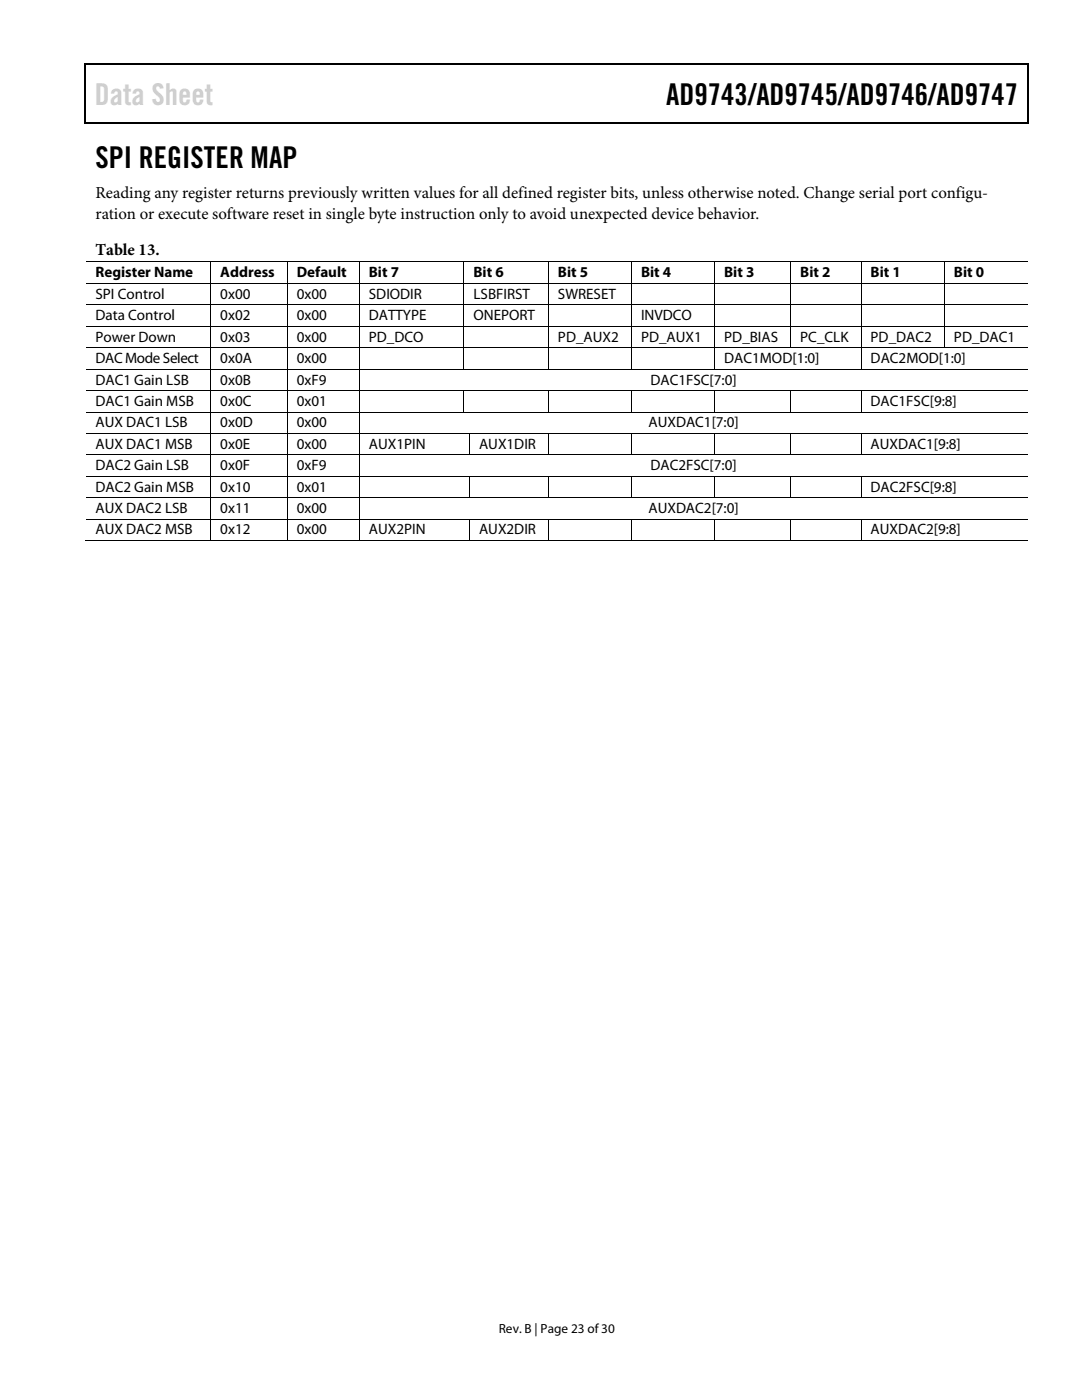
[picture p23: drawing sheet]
<svg xmlns="http://www.w3.org/2000/svg" width="216mm" height="279mm" viewBox="0 0 216 279" stroke-linecap="round" stroke-linejoin="round" font-family="sans-serif">
<defs><g id="words">
<text font-size="6" fill="#cdcdcd" x="18.9" y="21">Data Sheet</text>
<g font-size="6">
<text x="132.9" y="21">AD9743/AD9745/AD9746/AD9747</text>
<text x="19" y="33.6">SPI REGISTER MAP</text>
</g>
<g font-size="3.3">
<text x="19" y="39.5">Reading any register returns previously written values for all defined register bits, unless otherwise noted. Change serial port configu-</text>
<text x="19" y="43.8">ration or execute software reset in single byte instruction only to avoid unexpected device behavior.</text>
<text x="19" y="50.9">Table 13.</text>
</g>
<g font-size="3">
<text x="19" y="55.3">Register Name</text>
<text x="19" y="59.6">SPI Control</text>
<text x="44" y="55.3">Address</text>
<text x="44" y="59.6">0x00</text>
<text x="59.2" y="55.3">Default</text>
<text x="59.2" y="59.6">0x00</text>
<text x="73.6" y="59.6">SDIODIR</text>
<text x="73.6" y="55.3">Bit 7</text>
<text x="94.5" y="55.3">Bit 6</text>
<text x="94.5" y="59.6">LSBFIRST</text>
<text x="111.3" y="59.6">SWRESET</text>
<text x="111.3" y="55.3">Bit 5</text>
<text x="127.9" y="55.3">Bit 4</text>
<text x="144.5" y="55.3">Bit 3</text>
<text x="159.7" y="55.3">Bit 2</text>
<text x="173.7" y="55.3">Bit 1</text>
<text x="190.4" y="55.3">Bit 0</text>
<text x="19" y="63.9">Data Control</text>
<text x="44" y="63.9">0x02</text>
<text x="59.2" y="63.9">0x00</text>
<text x="73.6" y="63.9">DATTYPE</text>
<text x="94.5" y="63.9">ONEPORT</text>
<text x="127.9" y="63.9">INVDCO</text>
<text x="19" y="68.2">Power Down</text>
<text x="44" y="68.2">0x03</text>
<text x="59.2" y="68.2">0x00</text>
<text x="73.6" y="68.2">PD_DCO</text>
<text x="111.3" y="68.2">PD_AUX2</text>
<text x="127.9" y="68.2">PD_AUX1</text>
<text x="144.5" y="68.2">PD_BIAS</text>
<text x="159.7" y="68.2">PC_CLK</text>
<text x="173.7" y="68.2">PD_DAC2</text>
<text x="190.4" y="68.2">PD_DAC1</text>
<text x="19" y="72.5">DAC Mode Select</text>
<text x="19" y="76.8">DAC1 Gain LSB</text>
<text x="44" y="76.8">0x0B</text>
<text x="44" y="72.5">0x0A</text>
<text x="59.2" y="76.8">0xF9</text>
<text x="59.2" y="72.5">0x00</text>
<text x="129.8" y="76.8">DAC1FSC[7:0]</text>
<text x="144.5" y="72.5">DAC1MOD[1:0]</text>
<text x="173.7" y="72.5">DAC2MOD[1:0]</text>
<text x="19" y="81">DAC1 Gain MSB</text>
<text x="44" y="81">0x0C</text>
<text x="59.2" y="81">0x01</text>
<text x="173.7" y="81">DAC1FSC[9:8]</text>
<text x="19" y="85.3">AUX DAC1 LSB</text>
<text x="19" y="89.6">AUX DAC1 MSB</text>
<text x="44" y="85.3">0x0D</text>
<text x="44" y="89.6">0x0E</text>
<text x="59.2" y="85.3">0x00</text>
<text x="59.2" y="89.6">0x00</text>
<text x="73.6" y="89.6">AUX1PIN</text>
<text x="95.6" y="89.6">AUX1DIR</text>
<text x="129.4" y="85.3">AUXDAC1[7:0]</text>
<text x="173.7" y="89.6">AUXDAC1[9:8]</text>
<text x="19" y="93.9">DAC2 Gain LSB</text>
<text x="44" y="93.9">0x0F</text>
<text x="59.2" y="93.9">0xF9</text>
<text x="129.8" y="93.9">DAC2FSC[7:0]</text>
<text x="19" y="98.1">DAC2 Gain MSB</text>
<text x="44" y="98.1">0x10</text>
<text x="59.2" y="98.1">0x01</text>
<text x="173.7" y="98.1">DAC2FSC[9:8]</text>
<text x="19" y="102.4">AUX DAC2 LSB</text>
<text x="19" y="106.7">AUX DAC2 MSB</text>
<text x="44" y="102.4">0x11</text>
<text x="44" y="106.7">0x12</text>
<text x="59.2" y="102.4">0x00</text>
<text x="59.2" y="106.7">0x00</text>
<text x="73.6" y="106.7">AUX2PIN</text>
<text x="95.6" y="106.7">AUX2DIR</text>
<text x="129.4" y="102.4">AUXDAC2[7:0]</text>
<text x="173.7" y="106.7">AUXDAC2[9:8]</text>
</g>
<text font-size="2.6" x="99.5" y="266">Rev. B | Page 23 of30</text>
</g></defs>
<g fill="#000">
<path d="M16.9 12.7h.2v1h-.2zM16.9 12.7h.2v.3h-.2zM82.5 12.7h.3v.3h-.3zM205.1 12.7h.2v1h-.2zM205.1 12.7h.2v.3h-.2zM16.9 24.4h.2v.3h-.2zM82.3 24.4h.2v.3h-.2zM205.1 24.4h.2v.3h-.2zM42 52.1h.2v.2h-.2zM42 56.5h.2v.1h-.2zM57.2 52.1h.2v.2h-.2zM57.2 56.5h.2v.1h-.2z"/>
<path d="M71.6 52.1h.2v.2h-.2zM71.6 56.5h.2v.1h-.2zM92.5 52.1h.2v.2h-.2zM92.5 56.5h.2v.1h-.2zM109.3 52.1h.2v.2h-.2zM109.3 56.5h.2v.1h-.2zM125.9 52.1h.2v.2h-.2zM125.9 56.5h.2v.1h-.2zM142.5 52.1h.2v.2h-.2zM142.5 56.5h.2v.1h-.2zM157.7 52.1h.2v.2h-.2zM157.7 56.5h.2v.1h-.2z"/>
<path d="M171.7 52.1h.2v.2h-.2zM171.7 56.5h.2v.1h-.2zM188.4 52.1h.1v.2h-.1zM188.4 56.5h.1v.1h-.1zM42 60.7h.2v.2h-.2zM42 65h.2v.2h-.2zM42 69.3h.2v.2h-.2zM42 73.6h.2v.2h-.2zM42 77.9h.2v.1h-.2zM57.2 60.7h.2v.2h-.2zM57.2 65h.2v.2h-.2zM57.2 69.3h.2v.2h-.2z"/>
<path d="M57.2 73.6h.2v.2h-.2zM57.2 77.9h.2v.1h-.2zM71.6 60.7h.2v.2h-.2zM71.6 65h.2v.2h-.2zM71.6 69.3h.2v.2h-.2zM71.6 73.6h.2v.2h-.2zM71.6 77.9h.2v.1h-.2zM92.5 60.7h.2v.2h-.2zM92.5 65h.2v.2h-.2zM92.5 69.3h.2v.2h-.2zM92.5 73.6h.2v.2h-.2zM92.5 77.9h.2v.1h-.2z"/>
<path d="M109.3 60.7h.2v.2h-.2zM109.3 65h.2v.2h-.2zM109.3 69.3h.2v.2h-.2zM109.3 73.6h.2v.2h-.2zM109.3 77.9h.2v.1h-.2zM125.9 60.7h.2v.2h-.2zM125.9 65h.2v.2h-.2zM125.9 69.3h.2v.2h-.2zM125.9 73.6h.2v.2h-.2zM125.9 77.9h.2v.1h-.2zM142.5 60.7h.2v.2h-.2zM142.5 65h.2v.2h-.2z"/>
<path d="M142.5 69.3h.2v.2h-.2zM142.5 73.6h.2v.2h-.2zM142.5 77.9h.2v.1h-.2zM157.7 60.7h.2v.2h-.2zM157.7 65h.2v.2h-.2zM157.7 69.3h.2v.2h-.2zM157.7 77.9h.2v.1h-.2zM171.7 60.7h.2v.2h-.2zM171.7 65h.2v.2h-.2zM171.7 69.3h.2v.2h-.2zM171.7 73.6h.2v.2h-.2zM171.7 77.9h.2v.1h-.2z"/>
<path d="M188.4 60.7h.1v.2h-.1zM188.4 65h.1v.2h-.1zM188.4 69.3h.1v.2h-.1zM42 82.1h.2v.2h-.2zM42 86.4h.2v.2h-.2zM42 90.7h.2v.1h-.2zM42 95h.2v.1h-.2zM42 99.2h.2v.2h-.2zM57.2 82.1h.2v.2h-.2zM57.2 86.4h.2v.2h-.2zM57.2 90.7h.2v.1h-.2zM57.2 95h.2v.1h-.2z"/>
<path d="M57.2 99.2h.2v.2h-.2zM71.6 82.1h.2v.2h-.2zM71.6 86.4h.2v.2h-.2zM71.6 90.7h.2v.1h-.2zM71.6 95h.2v.1h-.2zM71.6 99.2h.2v.2h-.2zM92.5 82.1h.2v.2h-.2zM93.6 86.4h.2v.2h-.2zM93.6 90.7h.2v.1h-.2zM93.6 95h.2v.1h-.2zM93.6 99.2h.2v.2h-.2zM109.3 82.1h.2v.2h-.2z"/>
<path d="M109.3 86.4h.2v.2h-.2zM109.3 90.7h.2v.1h-.2zM109.3 95h.2v.1h-.2zM109.3 99.2h.2v.2h-.2zM125.9 82.1h.2v.2h-.2zM125.9 86.4h.2v.2h-.2zM125.9 90.7h.2v.1h-.2zM125.9 95h.2v.1h-.2zM125.9 99.2h.2v.2h-.2zM142.5 82.1h.2v.2h-.2zM142.5 86.4h.2v.2h-.2zM142.5 90.7h.2v.1h-.2z"/>
<path d="M142.5 95h.2v.1h-.2zM142.5 99.2h.2v.2h-.2zM157.7 82.1h.2v.2h-.2zM157.7 86.4h.2v.2h-.2zM157.7 90.7h.2v.1h-.2zM157.7 95h.2v.1h-.2zM157.7 99.2h.2v.2h-.2zM171.7 82.1h.2v.2h-.2zM171.7 86.4h.2v.2h-.2zM171.7 90.7h.2v.1h-.2zM171.7 95h.2v.1h-.2zM171.7 99.2h.2v.2h-.2z"/>
<path d="M42 103.5h.2v.2h-.2zM42 107.8h.2v.1h-.2zM57.2 103.5h.2v.2h-.2zM57.2 107.8h.2v.1h-.2zM71.6 103.5h.2v.2h-.2zM71.6 107.8h.2v.1h-.2zM93.6 103.5h.2v.2h-.2zM93.6 107.8h.2v.1h-.2zM109.3 103.5h.2v.2h-.2zM109.3 107.8h.2v.1h-.2zM125.9 103.5h.2v.2h-.2zM125.9 107.8h.2v.1h-.2z"/>
<path d="M142.5 103.5h.2v.2h-.2zM142.5 107.8h.2v.1h-.2zM157.7 103.5h.2v.2h-.2zM157.7 107.8h.2v.1h-.2zM171.7 103.5h.2v.2h-.2zM171.7 107.8h.2v.1h-.2z"/>
</g>
<path d="M17 13.7v10.7M17.1 12.8h65.4M82.8 12.8h122.3M205.2 13.7v10.7M17.1 24.5h188" fill="none" stroke="#000" stroke-width=".25"/>
<g fill="none" stroke="#000" stroke-width=".2">
<path d="M17.1 52.2h24.9M17.1 56.5h24.9M42.1 52.3v4.2M42.1 56.6v4.1M42.2 52.2h15M42.2 56.5h15M57.3 52.3v4.2M57.3 56.6v4.1M57.4 52.2h14.2M57.4 56.5h14.2M71.7 52.3v4.2M71.7 56.6v4.1"/>
<path d="M71.8 52.2h20.7M71.8 56.5h20.7M92.6 52.3v4.2M92.6 56.6v4.1M92.7 52.2h16.6M92.7 56.5h16.6M109.4 52.3v4.2M109.4 56.6v4.1M109.5 52.2h16.4M109.5 56.5h16.4M126 52.3v4.2M126 56.6v4.1"/>
<path d="M126.1 52.2h16.4M126.1 56.5h16.4M142.6 52.3v4.2M142.6 56.6v4.1M142.7 52.2h15M142.7 56.5h15M157.8 52.3v4.2M157.8 56.6v4.1M157.9 52.2h13.8M157.9 56.5h13.8M171.8 52.3v4.2M171.8 56.6v4.1"/>
<path d="M171.9 52.2h16.5M171.9 56.5h16.5M188.4 52.3v4.2M188.4 56.6v4.1M188.5 52.2h16.6M188.5 56.5h16.6M17.1 60.8h24.9M17.1 65.1h24.9M17.1 69.4h24.9M17.1 73.7h24.9M17.1 78h24.9M42.1 60.9v4.1"/>
<path d="M42.1 65.2v4.1M42.1 69.5v4.1M42.1 73.8v4.1M42.1 78v4.1M42.2 60.8h15M42.2 65.1h15M42.2 69.4h15M42.2 73.7h15M42.2 78h15M57.3 60.9v4.1M57.3 65.2v4.1M57.3 69.5v4.1"/>
<path d="M57.3 73.8v4.1M57.3 78v4.1M57.4 60.8h14.2M57.4 65.1h14.2M57.4 69.4h14.2M57.4 73.7h14.2M57.4 78h14.2M71.7 60.9v4.1M71.7 65.2v4.1M71.7 69.5v4.1M71.7 73.8v4.1M71.7 78v4.1"/>
<path d="M71.8 60.8h20.7M71.8 65.1h20.7M71.8 69.4h20.7M71.8 73.7h20.7M71.8 78h20.7M92.6 60.9v4.1M92.6 65.2v4.1M92.6 69.5v4.1M92.6 78v4.1M92.7 60.8h16.6M92.7 65.1h16.6M92.7 69.4h16.6"/>
<path d="M92.7 73.7h16.6M92.7 78h16.6M109.4 60.9v4.1M109.4 65.2v4.1M109.4 69.5v4.1M109.4 78v4.1M109.5 60.8h16.4M109.5 65.1h16.4M109.5 69.4h16.4M109.5 73.7h16.4M109.5 78h16.4M126 60.9v4.1"/>
<path d="M126 65.2v4.1M126 69.5v4.1M126 78v4.1M126.1 60.8h16.4M126.1 65.1h16.4M126.1 69.4h16.4M126.1 73.7h16.4M126.1 78h16.4M142.6 60.9v4.1M142.6 65.2v4.1M142.6 69.5v4.1M142.6 78v4.1"/>
<path d="M142.7 60.8h15M142.7 65.1h15M142.7 69.4h15M142.7 73.7h29M142.7 78h15M157.8 60.9v4.1M157.8 65.2v4.1M157.8 78v4.1M157.9 60.8h13.8M157.9 65.1h13.8M157.9 69.4h13.8M157.9 78h13.8"/>
<path d="M171.8 60.9v4.1M171.8 65.2v4.1M171.8 69.5v4.1M171.8 78v4.1M171.9 60.8h16.5M171.9 65.1h16.5M171.9 69.4h16.5M171.9 73.7h33.2M171.9 78h33.2M188.4 60.9v4.1M188.4 65.2v4.1M188.5 60.8h16.6"/>
<path d="M188.5 65.1h16.6M188.5 69.4h16.6M17.1 82.2h24.9M17.1 86.5h24.9M17.1 90.8h24.9M17.1 95h24.9M17.1 99.3h24.9M42.1 82.3v4.1M42.1 86.6v4.1M42.1 90.8v4.2M42.1 95.1v4.1M42.1 99.4v4.1"/>
<path d="M42.2 82.2h15M42.2 86.5h15M42.2 90.8h15M42.2 95h15M42.2 99.3h15M57.3 82.3v4.1M57.3 86.6v4.1M57.3 90.8v4.2M57.3 95.1v4.1M57.3 99.4v4.1M57.4 82.2h14.2M57.4 86.5h14.2"/>
<path d="M57.4 90.8h14.2M57.4 95h14.2M57.4 99.3h14.2M71.7 82.3v4.1M71.7 86.6v4.1M71.7 90.8v4.2M71.7 95.1v4.1M71.7 99.4v4.1M71.8 82.2h20.7M71.8 86.5h21.8M71.8 90.8h21.8M71.8 95h21.8"/>
<path d="M71.8 99.3h21.8M92.7 82.2h16.6M93.7 86.6v4.1M93.7 95.1v4.1M93.8 86.5h15.5M93.8 90.8h15.5M93.8 95h15.5M93.8 99.3h15.5M109.4 86.6v4.1M109.4 95.1v4.1M109.5 82.2h16.4M109.5 86.5h16.4"/>
<path d="M109.5 90.8h16.4M109.5 95h16.4M109.5 99.3h16.4M126 86.6v4.1M126 95.1v4.1M126.1 82.2h16.4M126.1 86.5h16.4M126.1 90.8h16.4M126.1 95h16.4M126.1 99.3h16.4M142.6 86.6v4.1M142.6 95.1v4.1"/>
<path d="M142.7 82.2h15M142.7 86.5h15M142.7 90.8h15M142.7 95h15M142.7 99.3h15M157.8 86.6v4.1M157.8 95.1v4.1M157.9 82.2h13.8M157.9 86.5h13.8M157.9 90.8h13.8M157.9 95h13.8M157.9 99.3h13.8"/>
<path d="M171.8 86.6v4.1M171.8 95.1v4.1M171.9 82.2h33.2M171.9 86.5h33.2M171.9 90.8h33.2M171.9 95h33.2M171.9 99.3h33.2M16.9 107.9h25.1M17.1 103.6h24.9M42.1 103.7v4.1M42.2 103.6h15M42.2 107.9h15"/>
<path d="M57.3 103.7v4.1M57.4 103.6h14.2M57.4 107.9h14.2M71.7 103.7v4.1M71.8 103.6h21.8M71.8 107.9h21.8M93.7 103.7v4.1M93.8 103.6h15.5M93.8 107.9h15.5M109.4 103.7v4.1M109.5 103.6h16.4M109.5 107.9h16.4"/>
<path d="M126 103.7v4.1M126.1 103.6h16.4M126.1 107.9h16.4M142.6 103.7v4.1M142.7 103.6h15M142.7 107.9h15M157.8 103.7v4.1M157.9 103.6h13.8M157.9 107.9h13.8M171.8 103.7v4.1M171.9 103.6h33.2M171.9 107.9h33.2"/>
</g>
<use href="#words"/>
</svg>
